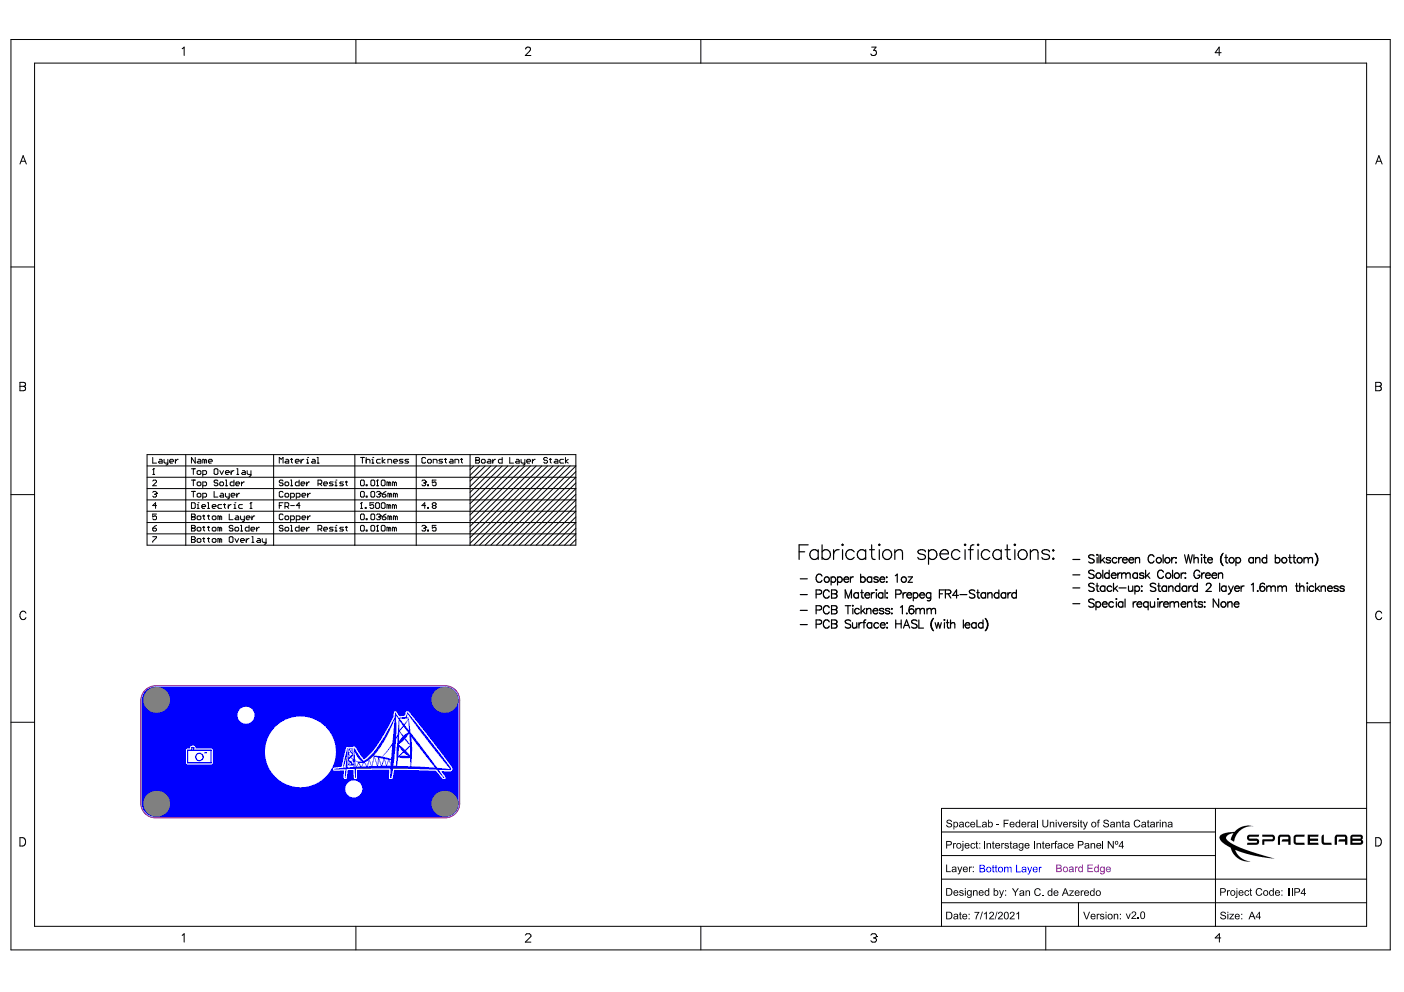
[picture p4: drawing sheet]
<svg xmlns="http://www.w3.org/2000/svg" width="297mm" height="210mm" viewBox="0 0 297 210" stroke-linecap="round" stroke-linejoin="round" font-family="sans-serif">
<g fill="#000">
<path d="M200.3 173.6l.4-.2 .6 .2 .1 .3-.5-.3-.4 .2v.2l.9 .4v.3l-.1 .3-.6 .1-.4-.3-.1-.3h.2l.1 .3 .3 .1 .4-.2-.1-.3-.8-.3zM201.6 178.4h.2v.2l.2-.2h.3l-.1 .2-.3 .1-.1 .8h-.2zM204.3 174l.4-.1 .4 .2v.1l-.2 .1-.3-.3-.3 .4 .1 .4 .2 .1h.3l.1-.3 .1 .1-.1 .3-.4 .1-.4-.2-.1-.5zM205.5 178.5l.2-.1 .5 .1 .1 .2-.5-.2-.3 .3v.4l.2 .2 .6-.2-.2 .3-.4 .1-.3-.2-.1-.6zM206.5 178.1l.2-.1v.4h.2v.2h-.2v.7l.2 .1v.2l-.4-.1v-.9h-.1zM206.6 173.5h.2v1.4h.8v.2h-1zM208.2 177.9h.2v1.6h-.2zM208.7 178.4h.2v.2l.3-.2 .4 .1 .1 1h-.2v-.8l-.2-.2-.3 .1-.1 .9h-.2zM210 178.1l.2-.1v.4h.2v.2h-.2v.7l.2 .1v.2l-.4-.2v-.8h-.1zM210.8 174.4h.6v.2h-.6zM211.9 178.4h.1v.2l.2-.2h.3l-.1 .2-.3 .1-.1 .8h-.1zM212.6 178.5h.7l.1 .2-.4-.2-.3 .1 .1 .2 .6 .2 .1 .3-.3 .2-.4 .1-.3-.3 .2-.1 .2 .2 .4-.1-.7-.4z"/>
<path d="M212.3 173.5h1.1v.1h-.9v.5h.8v.2h-.8v.8h-.2zM213.7 178.1l.2-.1v.4h.2v.2h-.2v.7l.2 .1v.2l-.3-.2-.1-.8h-.1zM217.4 173.9h.2v.2l.2-.2h.2l-.1 .2-.3 .1v.9h-.2zM218.8 177.9h.2v1.6h-.2zM219.4 173.5h.2v1.6h-.2zM219.3 178.4h.2v.2l.2-.2 .5 .1 .1 1h-.3v-.8l-.1-.2-.4 .2v.8h-.2zM220.6 178.1l.2-.1v.4h.2v.2h-.2v.7l.2 .1-.1 .2-.3-.2v-.8h-.2zM220.5 173.5h.2l.1 1.2 .3 .2 .4-.3 .1-1.1h.2v1.1l-.3 .4-.5 .1-.3-.2zM222.1 173.9h.2v.2l.3-.2 .4 .1v1.1h-.2v-.9l-.1-.2-.3 .1-.1 1h-.2zM222.4 178.4h.2v.2l.1-.2h.3v.2l-.4 .1v.8h-.2zM223.2 178l.5-.1v.2l-.3 .1v.2h.2v.2h-.2v.9h-.2v-.9h-.2zM223.7 173.9h.2l.4 .9 .3-.9h.2l-.4 1.2h-.2z"/>
<path d="M225.1 178.5l.2-.1 .5 .1 .2 .2-.6-.2-.2 .3 .2 .6 .6-.2-.2 .3-.4 .1-.3-.2-.1-.6zM226.2 173.9h.2v.2l.2-.2h.3l-.1 .2-.4 .1v.9h-.2zM227 174l.3-.1 .4 .1 .1 .2-.3-.2-.4 .1 .1 .2 .6 .3-.1 .4-.5 .1-.2-.2-.1-.2h.2l.2 .2 .3-.1v-.2l-.6-.2zM228.6 173.6l.2-.1v.4h.2v.1h-.2v.9h.2v.2l-.4-.2v-.9h-.1zM229.1 173.9h.2l.3 .9 .3-.9h.3l-.6 1.4-.3 .2-.1-.2h.2l.1-.2zM230.7 178.4h.2v.2l.3-.2 .4 .1 .1 1h-.2v-.7l-.2-.3-.3 .2-.1 .8h-.2zM232.3 173.6l.4-.1-.3 .3v.1h.2v.1h-.2v1.1h-.2v-1.1h-.1zM233.2 177.9h.2v1.6h-.2zM233.5 173.6l.4-.2 .6 .2 .1 .3-.5-.3-.4 .2v.2l.9 .4v.3l-.1 .3-.6 .1-.4-.3-.1-.3h.2l.1 .3 .3 .1 .4-.2-.1-.3-.8-.3zM234.4 177.9h.2l.8 1.3v-1.3h.2v1.6h-.2l-.8-1.2v1.2h-.2zM236.2 173.9h.1v.2l.4-.2 .4 .1v1.1h-.2v-.9l-.2-.2-.3 .1v1h-.2zM237.4 173.6l.2-.1v.4h.2v.1h-.2v.9h.2v.2l-.4-.2v-.9h-.1z"/>
<path d="M240.1 173.7l.4-.3 .6 .2 .1 .3h-.2l-.2-.3-.5 .1-.2 .4v.5l.2 .3h.4l.4-.4h.2l-.3 .5-.5 .1-.4-.2-.3-.7zM242.8 173.6l.2-.1v.4h.2v.1h-.2l.1 1.1-.3-.2v-.9h-.2zM244.6 173.9h.2v.2l.2-.2h.3l-.1 .2-.4 .1v.9h-.2zM245.9 173.9h.1v.2l.4-.2 .3 .1 .1 1.1h-.2v-.9l-.2-.2-.3 .2v.9h-.2zM258.1 176.8l1.2-.6 1.9-.2 .9-.8 .9-.4 .9-.1 1.2 .1-1.4 .2-1.1 .5-1 1.1-.5 1.5-.7-.4 .5-1.4-1 .3-.5 .4v.4l.9 .9 2.2 1.1 7.1 2.3-4.4-.7-3.9-1.2 .4 .9 .7 .7 .9 .6 1.2 .3h-1.2l-.7-.3-.9-.5-.7-.6-.6-1.6-1.2-.5-.9-.8-.3-.7zM264 176.8l.2-.2h2.2l-.1 .4-2 .1v.3l1.9 .1 .2 .5-.1 .6-.4 .2h-2.1l.1-.5h2v-.4l-1.8-.1-.3-.3zM267 176.6h2.3l.4 .4v.7l-.4 .3h-1.8v.8h-.5l.1-1.2 2.2-.1-.1-.5h-2.2zM270.5 176.9l.3-.3 2 .1 .3 .4v1.7h-.5v-.7h-1.5l.3-.5h1.2l-.1-.6h-1.6v1.8h-.5zM273.9 176.8l.2-.2h1.9v.4l-1.9 .1 .1 1.2h1.8v.5l-2.1-.1-.2-.4v-1.3zM276.7 176.6h2.3l-.1 .4h-1.8v.4h1.8v.5h-1.8v.4h1.8l.1 .5h-2.3zM279.7 176.8l.4-.2v1.7h1.6v.5l-1.8-.1-.3-.4zM282.6 176.8l.2-.2 2 .1 .3 .4v1.7h-.5v-.7h-1.4l.2-.5h1.2l-.1-.6h-1.6v1.8h-.5v-1.7z"/>
<path d="M200.2 182.9h.2v1.5h.8v.1h-1zM202.5 183.4h.2l.4 .9 .3-.9h.2l-.5 1.4-.3 .2-.2-.2h.3l.1-.3zM203 193.1l.2-.1v.4h.2v.1h-.2v.8h.2l.1 .2-.5-.1v-.9h-.1zM203 188.5l.5-.2 .3 .3-.1 .1-.4-.2-.2 .1 .8 .5-.1 .3-.3 .2a.41 .41 0 0 1-.6-.4l.5 .2 .3-.1-.7-.5zM205 183.4h.2v.1l.2-.2 .2 .1v.2l-.4 .1v.8h-.2zM205.9 188.4h.1v.1l.4-.2 .4 .2v1h-.2v-.8l-.2-.2-.3 .1v.9h-.2zM206.2 193h1l-.5 1-.1 .5h-.2l.1-.5 .5-.9h-.8zM207.8 192.9h.1l-.4 1.7h-.2zM208.2 193.3l.6-.4v1.6h-.2v-1.2l-.4 .2zM209.4 193.1l.4-.2 .4 .2 .1 .5-.8 .7h.8v.2h-1.1l.9-1.1-.2-.3h-.3l-.1 .3h-.2zM210.9 192.9h.1l-.4 1.7h-.2zM211.3 193.1l.4-.2 .4 .2v.5l-.7 .7h.8v.2h-1.1l.9-1.1-.2-.3h-.2l-.3 .3h-.2z"/>
<path d="M211.4 188.4h.2l.3 .9 .3-.9h.2l-.4 1.3-.4 .3-.2-.2h.2l.2-.3zM213.8 193.1l.4-.2 .4 .2v.5l-.7 .7h.8v.2h-1.1l.9-1.1-.2-.3h-.2l-.3 .3h-.2zM214.1 188h.2l.5 .7 .5-.7h.3l-.7 .9v.7h-.2v-.7zM215 193.3l.6-.4v1.6h-.2v-1.2l-.4 .2zM217 188.4h.2v.2l.2-.2 .5 .1v1.1h-.2v-.9l-.2-.2-.3 .1v1h-.2zM219 188.2l.6-.3 .6 .4v.1l-.2 .1-.2-.3-.3-.1-.4 .2-.1 .7 .4 .4a.43 .43 0 0 0 .6-.4h.2l-.3 .5h-.8l-.3-.6zM220.5 189.4h.2v.2h-.2zM226.2 188.4h1l-.8 1h.8v.2h-1l.7-1h-.7zM228.7 188.4h.1v.2l.2-.2h.3l-.4 .3v.9h-.2zM229.2 192.9h.2l.5 1.4 .5-1.4h.2l-.6 1.6h-.2zM232 193.4h.2v.1l.2-.2 .3 .1-.1 .2-.3 .1-.1 .8h-.2zM232.8 193.5l.5-.2 .3 .2v.2l-.4-.2-.3 .1 .1 .2 .6 .2-.1 .5-.7-.1-.1-.2 .5 .2 .3-.3-.7-.3z"/>
<path d="M235.6 193.4h.2v.1l.3-.2 .4 .2 .1 1h-.2v-.8l-.2-.2-.3 .1-.1 .9h-.2zM238.2 193.3h.2l.3 .9 .3-.9h.2l-.4 1.1h-.2zM239.5 193l.5-.1 .3 .2 .1 .4-.8 .8h.8v.1h-1.1l.1-.3 .7-.6a.3 .3 0 0 0-.1-.5 .3 .3 0 0 0-.4 .3h-.2zM240.7 194.2h.2v.2h-.2zM258.3 193.1l.6-.2 .4 .3 .1 .2-.6-.3-.4 .2 .1 .2 .8 .3 .1 .4-.2 .3-.5 .1-.5-.3v-.3h.1l.2 .3 .3 .1 .4-.3-.1-.2-.9-.4zM259.6 188.4h.2v.1l.2-.2 .2 .1-.4 .3v.8h-.2zM260.1 193.4h1l-.8 1 .8-.1v.2h-1l.7-1h-.7zM263.4 188.6l.5-.3 .3 .3-.1 .1-.2-.2-.3 .1-.1 .5 .2 .3a.27 .27 0 0 0 .3 0 .27 .27 0 0 0 .1-.3h.2l-.2 .4h-.6l-.2-.4zM264.5 188.1l.2-.1v.4h.2v.1h-.2l.1 1.1-.3-.2v-.9h-.2zM265.8 188.2l.5-.3 .6 .2 .2 .3h-.3l-.1-.2-.4-.1-.4 .5 .2 .7 .4 .1 .4-.4h.2l-.2 .4-.4 .2-.6-.2-.2-.5zM272.6 187.9h.2v1.6h-.2zM273.3 187.9h.2v1.6h-.2z"/>
<path d="M200.4 178.1v.6l.7-.1v-.4zM200.2 177.9l1 .1 .2 .3-.2 .5-.8 .1v.6h-.2z"/>
<path d="M201.7 173.9h.2v.1l.3-.1h.2l.3 .4-.1 .7-.3 .1-.4-.1v.5h-.2zM202 174.1l-.1 .6 .4 .2 .2-.3v-.4l-.3-.2z"/>
<path d="M202.5 178.9a.4 .4 0 0 0 .8 0 .4 .4 0 0 0-.8 0zM202.3 179a.58 .58 0 0 1 1.1 0 .58 .58 0 0 1-1.1 0z"/>
<path d="M203.1 174.6l.1 .3h.2l.3-.1v-.3zM203 174l.4-.1 .4 .1 .2 1.1-.3-.2-.3 .2-.4-.1-.1-.3 .1-.2 .7-.2-.2-.3-.6 .2z"/>
<path d="M203.6 177.9h.2v.3h-.2zM203.6 178.4h.2v1.3v.2l-.4 .1v-.2h.2z"/>
<path d="M204.3 178.7v.2h.6l-.2-.3zM204.2 178.6l.3-.2 .5 .1 .1 .5h-.8l.3 .4 .5-.2-.2 .3-.4 .1-.3-.2-.1-.5z"/>
<path d="M205.5 174.2v.2h.6l-.2-.4zM205.4 174.1l.4-.2 .4 .1 .1 .5h-.8l.3 .4 .5-.2-.2 .3-.4 .1-.3-.2z"/>
<path d="M207.2 178.4h.2v.2h-.2zM207.2 179.3h.2v.2h-.2z"/>
<path d="M208 174.6l.1 .3h.2l.2-.1 .1-.3zM207.9 174l.3-.1 .5 .1 .1 1.1h-.2v-.2l-.6 .2-.2-.2 .1-.4 .4-.1a.2 .2 0 0 0 .2-.3 .2 .2 0 0 0-.3-.1l-.2 .2h-.2z"/>
<path d="M209.3 174.2v.6l.3 .1 .2-.3v-.4l-.2-.2zM209.1 173.5h.1v.5l.4-.1 .4 .2v.7l-.3 .3-.5-.2-.1 .2z"/>
<path d="M210.8 178.7l-.1 .2h.7l-.2-.3zM210.7 178.5l.5-.1 .3 .1 .1 .5h-.9l.3 .4 .6-.2-.2 .3-.5 .1-.2-.2-.2-.5z"/>
<path d="M213.9 174.1l-.1 .3h.6l-.2-.4zM213.7 174.1l.4-.2 .4 .2 .1 .4h-.8l.3 .4 .5-.2-.1 .3-.5 .1-.3-.2z"/>
<path d="M214.5 179.1v.3h.3l.3-.4zM214.4 178.5l.2-.1 .6 .1 .1 1-.2-.1-.3 .2-.5-.1 .1-.5 .7-.2-.2-.3-.6 .2z"/>
<path d="M214.9 174l.4-.1 .3 .1v-.5h.2v1.6l-.2-.2-.4 .2-.2-.2-.2-.4zM215.1 174.1l-.1 .4a.37 .37 0 0 0 .6 .3 .37 .37 0 0 0-.1-.7z"/>
<path d="M215.8 178.7v.6l.2 .1 .2-.1v-.7l-.3-.1zM215.7 178.5l.8-.1v1.3l-.3 .3-.6-.2-.1-.2 .6 .2 .2-.2v-.2l-.4 .1-.3-.1-.1-.6z"/>
<path d="M216.4 174.1l-.1 .3h.6l-.2-.4zM216.2 174.1l.4-.2 .4 .2 .1 .4h-.8l.3 .4 .5-.2-.1 .3-.5 .1-.3-.2z"/>
<path d="M217 178.7v.2h.6l-.2-.3zM216.9 178.5l.5-.1 .3 .1 .1 .5h-.8l.3 .4 .5-.2-.2 .3-.4 .1-.3-.2-.2-.5z"/>
<path d="M218.3 174.6v.3h.3l.2-.1 .1-.3zM218.2 174l.4-.1 .4 .1 .1 1.1h-.2v-.2l-.3 .2-.5-.1v-.5l.5-.1a.19 .19 0 0 0 .3-.1 .19 .19 0 0 0-.1-.2l-.3-.1-.2 .2h-.2z"/>
<path d="M221.4 178.6l-.1 .3h.7l-.2-.3zM221.2 178.6l.6-.2 .3 .2 .1 .4h-.9l.3 .4 .6-.2-.2 .3-.5 .1-.3-.2z"/>
<path d="M223.3 173.5h.3v.2h-.3zM223.3 173.9h.3v1.2h-.3z"/>
<path d="M223.9 179.2l.1 .2h.3l.2-.4zM223.8 178.5l.3-.1 .6 .1 .1 1-.3-.1-.2 .2-.5-.1v-.4l.4-.2a.24 .24 0 0 0 .3-.2 .24 .24 0 0 0-.2-.3 .24 .24 0 0 0-.3 .2l-.1 .2-.1-.1z"/>
<path d="M225.2 174.2l-.1 .2h.7l-.3-.4zM225 174.1l.4-.2 .4 .1 .2 .5h-.9l.3 .4 .6-.2-.2 .3-.5 .1-.3-.2z"/>
<path d="M226.4 178.6l-.1 .3h.6l-.1-.3zM226.2 178.6l.6-.2 .3 .2v.4h-.8l.3 .4 .5-.2-.1 .3-.5 .1-.3-.2-.1-.4z"/>
<path d="M228.1 173.5h.2v.2h-.2zM228.1 173.9h.2v1.2h-.2z"/>
<path d="M228.2 178.1v.6l.8-.1v-.4zM228 177.9l1 .1 .3 .4-.2 .4-.9 .1v.6h-.2z"/>
<path d="M229.7 179.1v.3h.3l.3-.4zM229.5 178.5l.7-.1 .2 .2 .1 .9-.3-.1-.3 .2a.38 .38 0 0 1-.4-.5 .38 .38 0 0 1 .5-.2 .22 .22 0 0 0 .2-.4 .21 .21 0 0 0-.4 .1l-.1 .2-.2-.1z"/>
<path d="M231 174.4a.4 .4 0 0 0 .8 0 .4 .4 0 0 0-.8 0zM230.8 174.5a.6 .6 0 0 1 1.2 0 .6 .6 0 0 1-1.2 0z"/>
<path d="M232.2 178.7l-.1 .2h.7l-.2-.3zM232.1 178.5l.5-.1 .3 .2 .1 .4h-.9l.3 .4 .6-.2-.2 .3-.5 .1-.3-.2-.1-.5z"/>
<path d="M235.1 174.6l.1 .3h.2l.2-.1 .1-.3zM235 174l.4-.1 .4 .1 .1 1.1h-.2v-.2l-.3 .2-.5-.1v-.4l.5-.2a.2 .2 0 0 0 .2-.3 .2 .2 0 0 0-.3-.1l-.4 .2z"/>
<path d="M236 178.3a.25 .25 0 0 0 .5 0 .25 .25 0 0 0-.5 0zM235.8 178.3a.4 .4 0 0 1 .8 0 .4 .4 0 0 1-.8 0z"/>
<path d="M237.4 178.3l-.5 .7h.5zM237.4 177.9h.2v1.1h.2v.2h-.2v.3h-.2v-.3h-.7z"/>
<path d="M238.2 174.7v.2h.4l.2-.4zM238 174.1l.5-.2 .4 .1 .1 1.1h-.2v-.2l-.3 .2-.5-.1v-.5l.5-.1a.19 .19 0 0 0 .3-.1 .19 .19 0 0 0-.1-.2h-.4l-.1 .1h-.2z"/>
<path d="M241.7 174.6v.3h.3l.2-.1 .1-.3zM241.5 174l.5-.1 .4 .1 .1 1.1-.2-.2-.3 .2-.5-.1v-.5l.8-.2-.2-.3-.6 .2z"/>
<path d="M243.5 174.7l.2 .2 .4-.1a.17 .17 0 0 0 0-.3 .17 .17 0 0 0-.3 0zM243.4 174l.4-.1 .5 .1 .1 1.1h-.2l-.1-.2-.3 .2-.4-.1v-.4l.4-.2a.22 .22 0 0 0 .3-.2 .22 .22 0 0 0-.1-.2 .22 .22 0 0 0-.3 .1l-.3 .1z"/>
<path d="M245.4 173.5h.2v.2h-.2zM245.4 173.9h.2v1.2h-.2z"/>
<path d="M247.3 174.6l.1 .3 .4-.1a.17 .17 0 0 0 0-.3 .17 .17 0 0 0-.2 0zM247.2 174l.3-.1 .5 .1 .1 1.1h-.2v-.2l-.6 .2-.2-.2 .1-.4 .4-.1a.2 .2 0 0 0 .2-.3 .2 .2 0 0 0-.3-.1l-.2 .2h-.2z"/>
<path d="M285.8 176.8l.3-.2 2.1 .1 .1 .7-.2 .3 .3 .4-.1 .4-.4 .3h-2.2v-1.8zM286.1 177v.4h1.8l-.1-.4zM286.1 177.9v.4l1.8-.1v-.3z"/>
<path d="M200.4 193.1v1.2h.7l.2-.4-.1-.6-.2-.2zM200.2 192.9h.8l.3 .2 .2 .8-.2 .5-1.1 .1z"/>
<path d="M200.4 188.1v1.3l.7-.1 .2-.4-.1-.6-.2-.2zM200.2 187.9l.9 .1 .3 .3 .1 .7-.3 .5h-1z"/>
<path d="M201.6 184.1v.3h.3l.2-.1 .1-.3zM201.5 183.5l.3-.2 .5 .2 .1 1-.2-.1-.4 .2-.4-.1v-.5l.8-.2-.2-.3-.6 .2z"/>
<path d="M202 188.6l-.1 .2h.7l-.3-.3zM201.8 188.5l.5-.2 .4 .2 .1 .5h-.9l.3 .4 .6-.2-.2 .2-.5 .2-.3-.2-.1-.5z"/>
<path d="M201.9 194.1l.2 .3 .4-.2a.19 .19 0 0 0-.1-.3 .19 .19 0 0 0-.2 .1zM201.8 193.5l.4-.2 .5 .2 .1 1h-.2l-.1-.1-.3 .2-.4-.2v-.4l.7-.2-.1-.3-.7 .2z"/>
<path d="M203.9 193.6l-.1 .2h.6l-.2-.3zM203.7 193.5l.3-.2 .5 .2 .1 .5h-.8l.1 .3 .2 .1 .3-.3 .2 .1-.2 .3-.4 .1-.3-.2-.1-.3z"/>
<path d="M204 183.6l-.1 .3h.7l-.3-.4zM203.9 183.5l.4-.2 .3 .2 .2 .5h-.9l.3 .4 .6-.2-.2 .3-.5 .1-.3-.3-.1-.4z"/>
<path d="M204.1 187.9h.2v.3h-.2zM204.1 188.4h.2v1.1h-.2z"/>
<path d="M204.7 188.9a.4 .4 0 0 0 .8 0 .4 .4 0 0 0-.8 0zM204.7 188.5l.3-.2 .4 .2v-.1h.2v1.3l-.3 .3h-.4l-.3-.2v-.2l.6 .2 .2-.2v-.2l-.4 .1-.3-.1-.2-.4z"/>
<path d="M204.9 193.4h.2v.2h-.2zM204.9 194.3h.2v.2h-.2z"/>
<path d="M205.8 183.4h.2v.2h-.2zM205.8 184.3h.2v.2h-.2z"/>
<path d="M207.4 188.6l-.1 .2h.6l-.2-.3zM207.2 188.5l.4-.2 .4 .2 .1 .5h-.8l.3 .4 .5-.2-.2 .3-.4 .1-.3-.2-.1-.6z"/>
<path d="M208.4 188.5l.3-.2 .4 .2v-.6h.2v1.6h-.2v-.1l-.2 .2-.5-.2-.1-.3zM208.6 188.6l-.1 .5 .4 .3 .2-.2v-.5l-.2-.2z"/>
<path d="M210.5 188.6l-.1 .6 .4 .2 .2-.2v-.4l-.2-.3zM210.2 187.9h.2v.6l.4-.2 .4 .3v.7l-.4 .3-.4-.2v.1h-.2z"/>
<path d="M212.6 188.4h.3v.2h-.3zM212.6 189.3h.3v.2h-.3z"/>
<path d="M212.7 193.2l-.1 .9 .3 .3 .3-.3v-.8l-.3-.2zM212.5 193.1l.4-.2 .4 .3 .1 .7-.2 .6-.4 .1-.3-.2-.1-.9z"/>
<path d="M215.9 189.2v.2h.3l.3-.4zM215.8 188.5l.2-.1 .6 .1 .1 1.1-.2-.2-.3 .2-.5-.1v-.3l.1-.2 .7-.2-.2-.3-.6 .2z"/>
<path d="M221.8 188.5l.4-.1 .2 .1v-.5h.2v1.6h-.2v-.2l-.4 .2-.2-.2-.2-.5zM221.9 188.6l-.1 .5a.37 .37 0 0 0 .6 .2 .37 .37 0 0 0 0-.6l-.2-.2z"/>
<path d="M223.1 188.7v.2h.6l-.1-.3zM223 188.6l.3-.2 .5 .1 .1 .5h-.8l.3 .4 .5-.2-.1 .3-.5 .1-.3-.2-.1-.5z"/>
<path d="M225.4 188.2l-.3 .7h.6zM225.3 188h.2l.6 1.6h-.2l-.2-.5h-.6l-.2 .5h-.3z"/>
<path d="M227.6 188.6v.3h.6l-.2-.3zM227.5 188.5l.5-.1 .3 .2 .1 .4h-.8l.2 .4 .6-.2-.2 .3-.4 .1-.3-.2-.1-.6z"/>
<path d="M229.6 188.7l-.1 .2h.7l-.2-.3zM229.5 188.5l.5-.1 .3 .1 .1 .5h-.9l.3 .4 .6-.2-.2 .3-.5 .1-.2-.2-.2-.5z"/>
<path d="M231 193.6l-.1 .2h.7l-.2-.3zM230.9 193.5l.3-.2 .5 .2 .1 .5h-.9l.1 .2 .3 .2 .3-.3 .2 .1-.2 .3-.4 .1-.4-.2-.1-.5z"/>
<path d="M230.7 188.5l.5-.1 .2 .1v-.5h.2v1.6l-.2-.2-.5 .2-.2-.2-.1-.6zM230.8 188.7v.5l.4 .2 .2-.1v-.6l-.3-.2z"/>
<path d="M232.1 188.6v.7l.5 .1 .1-.4-.1-.4zM231.8 189a.6 .6 0 0 1 1.2 0 .6 .6 0 0 1-1.2 0z"/>
<path d="M233.9 192.9h.2v.3h-.2zM233.9 193.4h.2v1.1h-.2z"/>
<path d="M234.6 193.6v.7h.5l.1-.4a.35 .35 0 0 0-.2-.4 .35 .35 0 0 0-.4 .1zM234.3 193.9a.58 .58 0 0 1 1.1 0 .58 .58 0 0 1-1.1 0z"/>
<path d="M236.9 193.4h.3v.2h-.3zM236.9 194.3h.3v.2h-.3z"/>
<path d="M241.5 193.1v1l.3 .2 .3-.3-.1-.8-.2-.2zM241.3 193.1l.6-.2 .3 .2 .1 .9-.3 .4h-.5l-.2-.2z"/>
<path d="M258.4 188.1v.6l.7-.1v-.3l-.1-.2zM258.2 187.9l.9 .1 .3 .3-.2 .5-.8 .1v.6h-.2z"/>
<path d="M259.7 192.9h.2v.3h-.2zM259.7 193.4h.2v1.1h-.2z"/>
<path d="M260.6 188.6l-.1 .7 .5 .1 .2-.4-.1-.4zM260.2 188.9a.6 .6 0 0 1 1.2 0 .6 .6 0 0 1-1.2 0z"/>
<path d="M261.5 193.6v.2h.6l-.2-.3zM261.4 193.5l.3-.2 .5 .2 .1 .5h-.9l.1 .3 .3 .1 .3-.3 .2 .1-.2 .3-.4 .1-.4-.2-.1-.5z"/>
<path d="M261.6 187.9h.2v.3h-.2zM261.6 188.4h.2v1.4l-.3 .2-.1-.2 .2-.1z"/>
<path d="M262.3 188.6l-.1 .2h.7l-.2-.3zM262.2 188.5l.4-.2 .4 .2 .1 .5h-.9l.3 .4 .6-.2-.2 .3-.4 .1-.3-.2-.2-.6z"/>
<path d="M262.6 193.4h.2v.2h-.2zM262.6 194.3h.2v.2h-.2z"/>
<path d="M264.9 193.1l-.3 .8h.5zM264.8 192.9h.2l.6 1.6h-.2l-.2-.5h-.7l-.1 .5h-.3z"/>
<path d="M266.3 193.2l-.5 .8h.5zM266.4 192.9h.2v1.1h.2v.1h-.2v.4h-.3v-.4h-.6z"/>
<path d="M267.4 188.9a.4 .4 0 0 0 .8 0 .4 .4 0 0 0-.8 0zM267.2 188.9a.6 .6 0 0 1 1.2 0 .6 .6 0 0 1-1.2 0z"/>
<path d="M268.6 188.5l.3-.2 .4 .2v-.6h.2v1.6h-.2v-.1l-.2 .2-.5-.2-.1-.4zM268.8 188.6v.7l.3 .1 .2-.4-.1-.4-.1-.1z"/>
<path d="M270 188.6v.2h.6l-.2-.3zM269.8 188.6l.4-.3 .4 .2 .2 .5h-.9l.3 .4 .6-.2-.2 .3-.4 .1-.3-.2-.2-.4z"/>
<path d="M271.1 188.4h.2v.2h-.2zM271.1 189.3h.2v.2h-.2z"/>
<path d="M274 188.1v.6l.8-.1-.1-.5zM273.8 187.9l1 .1 .3 .3-.2 .5-.9 .1v.6h-.2z"/>
<path d="M275.9 188.3l-.5 .7h.5zM275.9 187.9h.2v1.1h.2v.2h-.2v.3h-.2v-.3h-.7z"/>
</g>
<g fill="none" stroke="#000" stroke-width=".21">
<path d="M2.3 8.4h291.8v192.6h-291.8zM7.3 13.4h281.8v182.6h-281.8zM38.5 10.3l.5-.3v1.7M75.3 8.4v5M111.2 10.4l.4-.4 .6 .1a.55 .55 0 0 1-.2 .8l-.9 .8h1.2M148.3 8.4v5M184.4 10h.9l-.5 .6a.59 .59 0 0 1 .5 1 .59 .59 0 0 1-1.1-.2M221.2 8.4v5M258.4 11.2h-1.3l.8-1.2v1.7M4.2 34.7l.7-1.8 .7 1.8M4.5 34.1h.8M291.1 34.7l.6-1.8 .7 1.8"/>
<path d="M291.3 34.1h.9M2.3 56.5h5M289.2 56.5h4.9M4.2 80.9h.8l.3 .2 .1 .3-.4 .3a.47 .47 0 0 1 .4 .5 .47 .47 0 0 1-.4 .5h-.8zM4.2 81.7h.8M31.1 96.2h90.7v19.2h-90.7zM31.1 98.6h90.7l-16.8 16.8M32.3 96.8v1.2h.8M32.5 99.2h.1M32.5 99.2v1.2M32.5 99.2l-.2 .2M33.7 97.2h.4l.2 .2v.6h-.6l-.2-.2 .2-.2h.6"/>
<path d="M34.7 97.2v.6l.2 .2h.6M35.5 97.2v1l-.4 .2M35.9 97.6h.8l-.2-.4h-.4l-.2 .2v.4l.2 .2h.4M37.1 97.2v.8M37.7 97.2h-.2l-.4 .4M39.3 96.2v19.2M40.5 99.2h.8M40.9 99.2v1.2M41.3 96.8v1.2l-.8-1.2v1.2M41.7 99.8l.2-.2h.4l.2 .2v.4l-.2 .2h-.4l-.2-.2zM41.9 97.2h.4l.2 .2v.6h-.6l-.2-.2 .2-.2h.6M43.3 97.4l-.4-.2v.8"/>
<path d="M43.3 97.4l.2-.2 .2 .2v.6M43.3 97.4v.6M44.1 97.6h.8l-.2-.4h-.4l-.2 .2v.4l.2 .2h.4M45.3 99.4l.2-.2h.4l.2 .2v.8l-.2 .2h-.4l-.2-.2zM46.5 99.6l.4 .8 .4-.8M47.7 100h.8l-.2-.4h-.4l-.2 .2v.4l.2 .2h.4M48.9 99.6v.8M49.5 99.6h-.2l-.4 .4M50.1 99.2h.2v1.2M51.3 99.6h.4l.2 .2v.6h-.6l-.2-.2 .2-.2h.6M52.3 99.6v.6l.2 .2h.6M53.1 99.6v1l-.4 .2"/>
<path d="M57.9 96.2v19.2M59.1 98v-1.2l.4 .4 .4-.4v1.2M60.5 97.2h.4l.2 .2v.6h-.6l-.2-.2 .2-.2h.6M61.5 97.2h.4M61.7 97v.8l.2 .2M62.5 97.6h.8l-.2-.4h-.4l-.2 .2v.4l.2 .2h.4M63.7 97.2v.8M64.3 97.2h-.2l-.4 .4M64.9 97.2h.2v.8M64.9 98h.4M65.1 96.8h.1M66.1 97.2h.4l.2 .2v.6h-.6l-.2-.2 .2-.2h.6"/>
<path d="M67.1 98h.4M67.1 96.8h.2v1.2M75.1 96.2v19.2M76.3 96.8h.8M76.7 96.8v1.2M77.5 96.8v1.2M77.5 97.4l.2-.2h.4l.2 .2v.6M78.7 97.2h.2v.8M78.7 98h.4M78.9 96.8h.1M80.5 97.2h-.6l-.2 .2v.4l.2 .2h.6M80.9 96.8v1.2"/>
<path d="M81.5 97.2l-.6 .4 .6 .4M82.1 98v-.8h.6l.2 .2v.6M83.3 97.6h.8l-.2-.4h-.4l-.2 .2v.4l.2 .2h.4M85.3 97.2h-.6l-.2 .2 .2 .2h.4l.2 .2-.2 .2h-.6M86.5 97.2h-.6l-.2 .2 .2 .2h.4l.2 .2-.2 .2h-.6M88.1 96.2v19.2M90.1 97l-.2-.2h-.4l-.2 .2v.8l.2 .2h.4l.2-.2M90.5 97.4l.2-.2h.4l.2 .2v.4l-.2 .2h-.4l-.2-.2zM91.7 98v-.8h.6l.2 .2v.6M93.7 97.2h-.6l-.2 .2 .2 .2h.4l.2 .2-.2 .2h-.6M94.1 97.2h.4M94.3 97v.8l.2 .2"/>
<path d="M95.3 97.2h.4l.2 .2v.6h-.6l-.2-.2 .2-.2h.6M96.3 98v-.8h.6l.2 .2v.6M97.5 97.2h.4M97.7 97v.8l.2 .2M99.5 96.2v19.2M100.2 98.6l-.7 .8M100.7 97.4h.1M100.7 96.8h.5l.2 .2-.2 .4 .2 .4-.2 .2h-.5zM100.7 97.4h.5M101.4 98.6l-1.9 2M101.8 97.4l.2-.2h.4l.2 .2v.4l-.2 .2h-.4l-.2-.2zM102.6 98.6l-3.1 3.2"/>
<path d="M103.2 97.2h.4l.2 .2v.6h-.6l-.2-.2 .2-.2h.6M103.8 98.6l-4.3 4.4M104.2 97.2v.8M104.8 97.2h-.2l-.4 .4M105 98.6l-5.5 5.6M106.2 98.6l-6.7 6.8M106.2 96.8v1.2h-.6l-.2-.2v-.4l.2-.2h.6M107.4 98.6l-7.9 8M107.8 96.8v1.2h.8M108.6 98.6l-9.1 9.2M109.2 97.2h.4l.2 .2v.6h-.6l-.2-.2 .2-.2h.6M109.8 98.6l-10.3 10.4"/>
<path d="M110.2 97.2v.6l.2 .2h.6M111 98.6l-11.5 11.6M111 97.2v1l-.4 .2M111.4 97.6h.8l-.2-.4h-.4l-.2 .2v.4l.2 .2h.4M112.2 98.6l-12.7 12.8M112.6 97.2v.8M113.2 97.2h-.2l-.4 .4M113.4 98.6l-13.9 14M114.6 98.6l-15.1 15.2M115.8 98.6l-16.3 16.4M115.8 97l-.2-.2h-.4l-.2 .4 .2 .2h.4l.2 .4-.2 .2h-.4l-.2-.2M116.2 97.2h.4"/>
<path d="M116.4 97v.8l.2 .2M117 98.6l-16.8 16.8M117.4 97.2h.4l.2 .2v.6h-.6l-.2-.2 .2-.2h.6M118.2 98.6l-16.8 16.8M119.2 97.2h-.6l-.2 .2v.4l.2 .2h.6M119.4 98.6l-16.8 16.8M119.6 96.8v1.2M120.2 97.2l-.6 .4 .6 .4M120.6 98.6l-16.8 16.8M121.8 99.8l-15.6 15.6M291.1 80.9h.7l.4 .2v.3l-.4 .3a.47 .47 0 0 1 .5 .5 .47 .47 0 0 1-.5 .5h-.7zM291.1 81.7h.7"/>
<path d="M2.3 104.7h5M31.1 108.2h90.7l-7.2 7.2M31.1 105.8h90.7l-9.6 9.6M31.1 103.4h90.7l-12 12M31.1 101h90.7l-14.4 14.4M31.1 113h90.7l-2.4 2.4M31.1 110.6h90.7l-4.8 4.8M32.3 111.8h.6l.2 .4-.2 .2h-.4l-.2-.2zM32.3 113.6h.8v.2l-.8 .8v.2M32.3 101.8l.2-.2h.4l.2 .2v.2l-.8 .8h.8M32.3 104.2l.2-.2h.4l.2 .4M32.3 100.4h.4"/>
<path d="M32.7 104.6h.2M32.9 104.6l.2 .2-.2 .4h-.4l-.2-.2M33.1 104.4h.1M33.1 108.8h-.8v.6l.6-.2 .2 .2v.4l-.2 .2h-.4l-.2-.2M33.1 107h-.8l.6-.6v1.2M33.1 104.4l-.2 .2M33.1 111.2l-.8 .6M40.5 114.2h.1M40.5 109.4h.1M40.5 111.8h.1M40.5 108.8h.6l.2 .2-.2 .4 .2 .4-.2 .2h-.6zM40.5 113.6h.6l.2 .2-.2 .4 .2 .4-.2 .2h-.6z"/>
<path d="M40.5 104h.8M40.5 101.6h.8M40.5 111.2h.6l.2 .2-.2 .4 .2 .4-.2 .2h-.6zM40.5 111.8h.6M40.5 106.4h.6l.2 .2v.8l-.2 .2h-.6zM40.5 109.4h.6M40.5 114.2h.6M40.9 101.6v1.2M40.9 104v1.2M41.7 109.4l.2-.2h.4l.2 .2v.4l-.2 .2h-.4l-.2-.2zM41.7 114.2l.2-.2h.4l.2 .2v.4l-.2 .2h-.4l-.2-.2zM41.7 104.6l.2-.2h.4l.2 .2v.4l-.2 .2h-.4l-.2-.2z"/>
<path d="M41.7 102.2l.2-.2h.4l.2 .2v.4l-.2 .2h-.4l-.2-.2zM41.7 111.8l.2-.2h.4l.2 .2v.4l-.2 .2h-.4l-.2-.2zM41.7 107.6h.4M41.7 106.8h.2v.8M41.9 106.4h.1M42.7 107.2h.8l-.2-.4h-.4l-.2 .2v.4l.2 .2h.4M42.9 109.2h.4M42.9 105.2h.6l.2-.2v-.4l-.2-.2h-.6v1.2M42.9 102.8h.6l.2-.2v-.4l-.2-.2h-.6v1.2M42.9 100.4h.6l.2-.2v-.4l-.2-.2h-.6v1.2M42.9 111.6h.4M42.9 114h.4"/>
<path d="M43.1 109v.8l.2 .2M43.1 111.4v.8l.2 .2M43.1 113.8v.8l.2 .2M43.9 109.2h.4M43.9 107.6h.4M43.9 106.4h.2v1.2M43.9 111.6h.4M43.9 114h.4M44.1 109v.8l.2 .2M44.1 111.4v.8l.2 .2M44.1 113.8v.8l.2 .2M44.9 109.4l.2-.2h.4l.2 .2v.4l-.2 .2h-.4l-.2-.2z"/>
<path d="M44.9 111.8l.2-.2h.4l.2 .2v.4l-.2 .2h-.4l-.2-.2zM44.9 107.2h.8l-.2-.4h-.4l-.2 .2v.4l.2 .2h.4M44.9 114.2l.2-.2h.4l.2 .2v.4l-.2 .2h-.4l-.2-.2zM45.3 104v1.2h.8M46.1 101.8l-.2-.2h-.4l-.2 .4 .2 .2h.4l.2 .4-.2 .2h-.4l-.2-.2M46.5 109.4l-.4-.2v.8M46.5 111.8l-.4-.2v.8M46.5 109.4l.2-.2 .2 .2v.6M46.5 114.2l-.4-.2v.8M46.5 109.4v.6M46.5 111.8v.6M46.5 114.2v.6"/>
<path d="M46.5 114.2l.2-.2 .2 .2v.6M46.5 111.8l.2-.2 .2 .2v.6M46.7 104.4h.4l.2 .2v.6h-.6l-.2-.2 .2-.2h.6M46.7 102h.4l.2 .2v.4l-.2 .2h-.4l-.2-.2v-.4zM46.9 106.8h-.6l-.2 .2v.4l.2 .2h.6M47.3 106.8h.4M47.5 106.6v.8l.2 .2M47.7 104.4v.6l.2 .2h.6M47.7 102.8h.4M47.7 101.6h.2v1.2M48.3 106.8v.8M48.5 108.8v1.2h.8"/>
<path d="M48.5 113.8l.2-.2h.4l.2 .2v.8l-.2 .2h-.4l-.2-.2zM48.5 104.4v1l-.4 .2M48.9 104.8h.8l-.2-.4h-.4l-.2 .2v.4l.2 .2h.4M48.9 106.8h-.2l-.4 .4M49.3 111.4l-.2-.2h-.4l-.2 .2 .2 .4h.4l.2 .2-.2 .4h-.4l-.2-.2M49.5 101.6v1.2h-.6l-.2-.2v-.4l.2-.2h.6M49.5 107.6h.4M49.5 106.8h.2v.8M49.7 106.4h.1M49.7 111.8l.2-.2h.4l.2 .2v.4l-.2 .2h-.4l-.2-.2zM49.7 114l.4 .8 .4-.8M49.9 109.2h.4l.2 .2v.6h-.6l-.2-.2 .2-.2h.6"/>
<path d="M49.9 102.4h.8l-.2-.4h-.4l-.2 .2v.4l.2 .2h.4M50.1 100.4h.4M50.1 104.4v.8M50.7 104.4h-.2l-.4 .4M50.9 109.2v.6l.2 .2h.6M50.9 112.4h.4M50.9 111.2h.2v1.2M50.9 114.4h.8l-.2-.4h-.4l-.2 .2v.4l.2 .2h.4M51.1 102v.8M51.3 106.8h-.6l-.2 .2v.4l.2 .2h.6M51.7 102h-.2l-.4 .4M51.7 109.2v1l-.4 .2"/>
<path d="M52.1 109.6h.8l-.2-.4h-.4l-.2 .2v.4l.2 .2h.4M52.1 114v.8M52.7 111.2v1.2h-.6l-.2-.2v-.4l.2-.2h.6M52.7 114h-.2l-.4 .4M52.9 107.6h.4M53.1 106.4h.1M53.1 112h.8l-.2-.4h-.4l-.2 .2v.4l.2 .2h.4M53.1 106.4v1.2M53.1 106.4l-.2 .2M53.3 113.6h.2v1.2M53.3 114.8h.4M53.3 109.2v.8"/>
<path d="M53.9 109.2h-.2l-.4 .4M54.3 111.6v.8M54.5 114h.4l.2 .2v.6h-.6l-.2-.2 .2-.2h.6M54.9 111.6h-.2l-.4 .4M55.5 114v.6l.2 .2h.6M56.3 114v1l-.4 .2M59.1 107h.4M59.9 109l-.2-.2h-.4l-.2 .2v.8l.2 .2h.4l.2-.2M59.9 104.2l-.2-.2h-.4l-.2 .2v.8l.2 .2h.4l.2-.2M59.9 101.8l-.2-.2h-.4l-.2 .4 .2 .2h.4l.2 .4-.2 .2h-.4l-.2-.2M59.9 111.4l-.2-.2h-.4l-.2 .4 .2 .2h.4l.2 .4-.2 .2h-.4l-.2-.2M59.9 106.4h-.8v1.2"/>
<path d="M60.3 109.4l.2-.2h.4l.2 .2v.4l-.2 .2h-.4l-.2-.2zM60.3 104.6l.2-.2h.4l.2 .2v.4l-.2 .2h-.4l-.2-.2zM60.3 111.8l.2-.2h.4l.2 .2v.4l-.2 .2h-.4l-.2-.2zM60.3 107.2h.6l.2-.2v-.4l-.2-.2h-.6v1.2M60.5 102h.4l.2 .2v.4l-.2 .2h-.4l-.2-.2v-.4zM60.7 107.2l.4 .4M61.5 110h.6l.2-.2v-.4l-.2-.2h-.6v1.2M61.5 107h.8M61.5 105.2h.6l.2-.2v-.4l-.2-.2h-.6v1.2M61.5 102.8h.4M61.5 101.6h.2v1.2M61.5 112.4h.4"/>
<path d="M61.5 111.2h.2v1.2M62.7 110h.6l.2-.2v-.4l-.2-.2h-.6v1.2M62.7 105.2h.6l.2-.2v-.4l-.2-.2h-.6v1.2M63.3 101.6v1.2h-.6l-.2-.2v-.4l.2-.2h.6M63.3 111.2v1.2h-.6l-.2-.2v-.4l.2-.2h.6M63.5 107h-.8l.6-.6v1.2M63.7 102.4h.8l-.2-.4h-.4l-.2 .2v.4l.2 .2h.4M63.7 112h.8l-.2-.4h-.4l-.2 .2v.4l.2 .2h.4M63.9 109.6h.8l-.2-.4h-.4l-.2 .2v.4l.2 .2h.4M63.9 104.8h.8l-.2-.4h-.4l-.2 .2v.4l.2 .2h.4M64.9 102v.8M64.9 111.6v.8"/>
<path d="M65.1 104.4v.8M65.1 109.2v.8M65.5 102h-.2l-.4 .4M65.5 111.6h-.2l-.4 .4M65.7 109.2h-.2l-.4 .4M65.7 104.4h-.2l-.4 .4M67.3 102.4h.6l.2-.2v-.4l-.2-.2h-.6v1.2M67.3 112h.6l.2-.2v-.4l-.2-.2h-.6v1.2M67.7 112l.4 .4M67.7 102.4l.4 .4M68.5 102.4h.8l-.2-.4h-.4l-.2 .2v.4l.2 .2h.4M68.5 112h.8l-.2-.4h-.4l-.2 .2v.4l.2 .2h.4"/>
<path d="M70.5 102h-.6l-.2 .2 .8 .4-.2 .2h-.6M70.5 111.6h-.6l-.2 .2 .2 .2h.4l.2 .2-.2 .2h-.6M70.9 102.8h.4M70.9 112.4h.4M70.9 102h.2v.8M70.9 111.6h.2v.8M71.1 101.6h.1M71.1 111.2h.1M72.7 102h-.6l-.2 .2 .2 .2h.4l.2 .2-.2 .2h-.6M72.7 111.6h-.6l-.2 .2 .2 .2h.4l.2 .2-.2 .2h-.6M73.1 102h.4M73.1 111.6h.4"/>
<path d="M73.3 111.4v.8l.2 .2M73.3 101.8v.8l.2 .2M76.3 109l.2-.2h.4l.2 .2v.8l-.2 .2h-.4l-.2-.2zM76.3 104.2l.2-.2h.4l.2 .2v.8l-.2 .2h-.4l-.2-.2zM76.3 101.8l.2-.2h.4l.2 .2v.8l-.2 .2h-.4l-.2-.2zM76.3 111.4l.2-.2h.4l.2 .2v.8l-.2 .2h-.4l-.2-.2zM76.3 107.6h.4M76.5 106.4h.1M76.5 106.4v1.2M76.5 106.4l-.2 .2M77.3 107.4h.2v.2h-.2zM77.5 109.8h.2v.2h-.2z"/>
<path d="M77.5 105h.2v.2h-.2zM77.5 102.6h.2v.2h-.2zM77.5 112.2h.2v.2h-.2zM78.5 109l.2-.2h.4l.2 .2v.8l-.2 .2h-.4l-.2-.2zM78.5 104.2l.2-.2h.4l.2 .2v.8l-.2 .2h-.4l-.2-.2zM78.5 101.8l.2-.2h.4l.2 .2v.8l-.2 .2h-.4l-.2-.2zM78.5 111.4l.2-.2h.4l.2 .2v.8l-.2 .2h-.4l-.2-.2zM79.1 106.4h-.8v.6l.6-.2 .2 .2v.4l-.2 .2h-.4l-.2-.2M79.5 106.6l.2-.2h.4l.2 .2v.8l-.2 .2h-.4l-.2-.2zM79.7 109l.2-.2h.4l.2 .4M79.7 104.2l.2-.2h.4l.2 .4M79.7 102.8h.4"/>
<path d="M79.7 112.4h.4M79.9 101.6h.1M79.9 111.2h.1M79.9 111.2l-.2 .2M79.9 101.6v1.2M79.9 111.2v1.2M79.9 101.6l-.2 .2M80.1 104.6h.2M80.1 109.4h.2M80.3 109.4l.2 .2-.2 .4h-.4l-.2-.2M80.3 104.6l.2 .2-.2 .4h-.4l-.2-.2M80.5 109.2h.1"/>
<path d="M80.5 104.4h.1M80.5 109.2l-.2 .2M80.5 104.4l-.2 .2M80.7 101.8l.2-.2h.4l.2 .2v.8l-.2 .2h-.4l-.2-.2zM80.7 111.4l.2-.2h.4l.2 .2v.8l-.2 .2h-.4l-.2-.2zM80.7 106.6l.2-.2h.4l.2 .2v.8l-.2 .2h-.4l-.2-.2zM80.9 109.4h.6l.2 .4-.2 .2h-.4l-.2-.2zM80.9 104.6h.6l.2 .4-.2 .2h-.4l-.2-.2zM81.7 108.8l-.8 .6M81.7 104l-.8 .6M82.3 102.2l-.4-.2v.8M82.3 111.8l-.4-.2v.8"/>
<path d="M82.3 107l-.4-.2v.8M82.3 111.8l.2-.2 .2 .2v.6M82.3 102.2v.6M82.3 107v.6M82.3 111.8v.6M82.3 107l.2-.2 .2 .2v.6M82.3 102.2l.2-.2 .2 .2v.6M82.5 109.4l-.4-.2v.8M82.5 104.6l-.4-.2v.8M82.5 104.6v.6M82.5 109.4v.6M82.5 109.4l.2-.2 .2 .2v.6"/>
<path d="M82.5 104.6l.2-.2 .2 .2v.6M83.5 102.2l-.4-.2v.8M83.5 111.8l-.4-.2v.8M83.5 107l-.4-.2v.8M83.5 111.8l.2-.2 .2 .2v.6M83.5 102.2v.6M83.5 107v.6M83.5 111.8v.6M83.5 107l.2-.2 .2 .2v.6M83.5 102.2l.2-.2 .2 .2v.6M83.7 109.4l-.4-.2v.8M83.7 104.6l-.4-.2v.8"/>
<path d="M83.7 104.6v.6M83.7 109.4v.6M83.7 109.4l.2-.2 .2 .2v.6M83.7 104.6l.2-.2 .2 .2v.6M89.3 101.8l.2-.2h.4l.2 .4M89.3 111.4l.2-.2h.4l.2 .4M89.7 111.8h.2M89.7 102.2h.2M89.9 102.2l.2 .2-.2 .4h-.4l-.2-.2M89.9 111.8l.2 .2-.2 .4h-.4l-.2-.2M90.1 102h.1M90.1 111.6h.1"/>
<path d="M90.1 107h-.8l.6-.6v1.2M90.1 102l-.2 .2M90.1 111.6l-.2 .2M90.5 102.6h.2v.2h-.2zM90.5 112.2h.2v.2h-.2zM90.5 107.4h.2v.2h-.2zM91.7 107h.4M91.7 107l-.2 .2 .2 .4h.4l.2-.2-.2-.4M91.7 107l-.2-.2 .2-.4h.4l.2 .2-.2 .4M92.3 101.6h-.8v.6l.4-.2 .4 .2v.4l-.2 .2h-.4l-.2-.2M92.3 111.2h-.8v.6l.6-.2 .2 .2v.4l-.2 .2h-.4l-.2-.2M121.8 107l-8.4 8.4"/>
<path d="M121.8 104.6l-10.8 10.8M121.8 102.2l-13.2 13.2M121.8 114.2l-1.2 1.2M121.8 111.8l-3.6 3.6M121.8 109.4l-6 6M289.2 104.7h4.9M5.5 129.7a.65 .65 0 0 0-.8-.4 .65 .65 0 0 0-.5 .7v.4a.65 .65 0 0 0 .5 .7 .65 .65 0 0 0 .8-.4M292.3 129.7a.65 .65 0 0 0-.7-.4 .65 .65 0 0 0-.5 .7v.4a.65 .65 0 0 0 .5 .7 .65 .65 0 0 0 .7-.4M2.3 152.8h5M289.2 152.9h4.9M4.2 177.2h.6a.95 .95 0 0 1 .6 .9 .95 .95 0 0 1-.6 .9h-.6zM199.2 176h58"/>
<path d="M257.2 171.1v24.9M289.1 171.1h-89.9v24.9M291.1 177.2h.5a.95 .95 0 0 1 .7 .9 .95 .95 0 0 1-.7 .9h-.5zM38.5 197.9l.5-.3v1.7M75.3 196v5M111.1 197.9l.3-.3h.6l.3 .3v.3l-1.2 1.1h1.2M148.3 196v5M184.2 197.9l.3-.3h.6l.3 .3v.3M184.8 198.5h.3M185.1 198.5l.3 .3v.3l-.3 .2h-.6l-.3-.2M185.4 198.2h.1M185.4 198.2l-.3 .3"/>
<path d="M199.2 181h58M199.2 191h89.9M199.2 186h89.9M221.2 196v5M228.2 191v5M258.3 198.5h-1.2l.9-.9v1.7"/>
</g>
<g fill="none" stroke="#000" stroke-width=".25">
<path d="M169.1 116.8h1.1M171 115.3h-1.9v3.1M173.1 116.3v2.1M173.1 116.8a.99 .99 0 0 0-1.5-.2 .99 .99 0 0 0 0 1.5 .99 .99 0 0 0 1.5-.2M173.9 116.8a.99 .99 0 0 1 1.5-.2 .99 .99 0 0 1 0 1.5 .99 .99 0 0 1-1.5-.2M173.9 115.3v3.1M176.4 116.3v2.1M177.5 116.3a1 1 0 0 0-1.1 .9M178.1 115.3l.2-.2 .1 .2-.1 .1zM178.3 116.3v2.1M180.7 116.8a.99 .99 0 0 0-1.4-.2 .99 .99 0 0 0 0 1.5 .99 .99 0 0 0 1.4-.2M183.1 116.8a.99 .99 0 0 0-1.4-.2 .99 .99 0 0 0 0 1.5 .99 .99 0 0 0 1.4-.2"/>
<path d="M183.1 116.3v2.1M184 116.3h1M184.4 115.3v2.5l.2 .4 .5 .2M185.9 115.3l.1-.2 .2 .2-.2 .1zM186 116.3v2.1M189.3 116.9l.8-.6 .7 .2 .1 .4v1.5M189.3 116.3v2.1M195.8 116.8a.94 .94 0 0 0-1.6 0l.1 .3 1.4 .4 .1 .4a.94 .94 0 0 1-1.6 0M196.4 116.8a.99 .99 0 0 1 1.5-.2 .99 .99 0 0 1 0 1.5 .99 .99 0 0 1-1.5-.2M196.4 116.3v3.1M198.9 117.2a.97 .97 0 0 0 .6 1.1 .97 .97 0 0 0 1.1-.4M199 116.8a.85 .85 0 0 1 1-.5 .85 .85 0 0 1 .6 .9h-1.7z"/>
<path d="M203.1 116.8a.99 .99 0 0 0-1.5-.2 .99 .99 0 0 0 0 1.5 .99 .99 0 0 0 1.5-.2M204 115.3l.2-.2 .1 .2-.1 .1zM204.2 116.3v2.1M204.9 116.3h1M206 115.3l-.5 .1-.2 .5v2.5M206.8 115.3l.1-.2 .2 .2-.2 .1zM206.9 116.3v2.1M209.4 116.8a.99 .99 0 0 0-1.5-.2 .99 .99 0 0 0 0 1.5 .99 .99 0 0 0 1.5-.2M211.8 116.8a.99 .99 0 0 0-1.4-.2 .99 .99 0 0 0 0 1.5 .99 .99 0 0 0 1.4-.2M211.8 116.3v2.1M212.6 116.3h1.1M213.1 115.3v2.5l.1 .4 .6 .2"/>
<path d="M214.6 115.3l.1-.2 .2 .2-.2 .1zM214.7 116.3v2.1M218 116.9l.7-.6 .8 .2 .1 .4v1.5M218 116.3v2.1M222 116.8a.94 .94 0 0 0-1.6 0l.5 .4 1 .3 .1 .4a.94 .94 0 0 1-1.6 0M222.7 116.5l.1-.2 .2 .2-.2 .1zM222.7 118.2l.1-.1 .2 .1-.2 .2zM227 118.4h1.5M231.5 117.6a.65 .65 0 0 0-.6-.2 .65 .65 0 0 0-.6 .4l.2 .3 .8 .3 .2 .5a.76 .76 0 0 1-1.2 0M232 117.4h.2zM232.1 118v1.1M232.5 117.4v1.7"/>
<path d="M232.9 117.4v1.7M233.2 118.5l.6 .6M233.7 118l-.8 .8M234.9 118.2a.52 .52 0 0 0-.9 0l.3 .3 .6 .1v.3a.52 .52 0 0 1-.9 0M236.3 118.2a.55 .55 0 0 0-.8-.1 .55 .55 0 0 0 0 .9 .55 .55 0 0 0 .8-.1M236.7 118v1.1M237.3 118a.56 .56 0 0 0-.6 .5M237.5 118.5v.1a.53 .53 0 0 0 .4 .5 .53 .53 0 0 0 .6-.2M237.6 118.2a.48 .48 0 0 1 .5-.2 .48 .48 0 0 1 .4 .5h-1zM238.8 118.5v.1a.53 .53 0 0 0 .4 .5 .53 .53 0 0 0 .6-.2M239.1 118.1h.6l.1 .4h-1zM240.2 118.3l.4-.3 .4 .1 .1 1"/>
<path d="M240.2 118v1.1M244.1 117.8a.64 .64 0 0 0-.7-.4 .64 .64 0 0 0-.5 .7v.4a.64 .64 0 0 0 .5 .6 .64 .64 0 0 0 .7-.4M246.1 117.4v1.7M247.9 118v1.1M248.6 118a.56 .56 0 0 0-.7 .5M248.7 118.1h.2zM248.7 119h.2zM250.6 117.4l.4 1.7 .4-1.7 .4 1.7 .5-1.7M252.6 118.3l.4-.3 .4 .1 .1 1M252.6 117.4v1.7M254.1 117.4h.2zM254.2 118v1.1"/>
<path d="M254.6 118h.6M254.8 117.4v1.4l.1 .2 .4 .1M255.5 118.5v.1a.53 .53 0 0 0 .4 .5 .53 .53 0 0 0 .6-.2M255.6 118.2a.48 .48 0 0 1 .5-.2 .48 .48 0 0 1 .4 .5h-1zM258.5 119.3l.1 .2M258.6 117.2l-.1 .3a1.76 1.76 0 0 0 .1 2M258.6 119.5l.2 .2M258.6 117.2l-.3 1 .2 1M258.8 117.1l-.2 .1M259.1 118h.6M259.4 117.4v1.4l.1 .2 .3 .1M261.5 118.2a.55 .55 0 0 1 .8-.1 .55 .55 0 0 1 0 .9 .55 .55 0 0 1-.8-.1"/>
<path d="M261.5 118v1.7M265.2 118.2a.55 .55 0 0 0-.8-.1 .55 .55 0 0 0 0 .9 .55 .55 0 0 0 .8-.1M265.2 118v1.1M265.6 118.3l.5-.3 .4 .1 .1 1M265.6 118v1.1M268 118.2a.55 .55 0 0 0-.8-.1 .55 .55 0 0 0 0 .9 .55 .55 0 0 0 .8-.1M268 117.4v1.7M269.8 118.2a.55 .55 0 0 1 .8-.1 .55 .55 0 0 1 0 .9 .55 .55 0 0 1-.8-.1M269.8 117.4v1.7M272.6 118h.6M272.9 117.4v1.4v.2l.4 .1M273.5 118h.6"/>
<path d="M273.8 117.4v1.4l.1 .2 .3 .1M275.9 118.3l.4-.3 .4 .1 .1 .2M275.9 118v1.1M276.8 118.3l.4-.3 .4 .1 .1 1M276.8 118.3v.8M278.2 117.1l.2 .1M278.4 117.2l.2 .3a1.77 1.77 0 0 1-.2 2M278.4 119.5l-.2 .2M278.4 117.2l.3 1-.3 1.3M169.3 122.5h1.5M169.3 125.8h1.5M169.3 129.2h1.5"/>
<path d="M169.3 132.2h1.5M172.7 125.7h.7a.45 .45 0 0 0 .4-.4 .45 .45 0 0 0-.4-.5h-.7v1.8M172.7 129.1h.7a.45 .45 0 0 0 .4-.5 .45 .45 0 0 0-.4-.4h-.7v1.7M172.7 132.1h.7a.45 .45 0 0 0 .4-.5 .45 .45 0 0 0-.4-.4h-.7v1.7M173.9 121.9a.64 .64 0 0 0-.7-.4 .64 .64 0 0 0-.5 .6v.5a.64 .64 0 0 0 .5 .6 .64 .64 0 0 0 .7-.4M175.4 131.6a.64 .64 0 0 0-.7-.4 .64 .64 0 0 0-.5 .6v.4a.64 .64 0 0 0 .5 .7 .64 .64 0 0 0 .7-.4M175.4 125.2a.64 .64 0 0 0-.7-.4 .64 .64 0 0 0-.5 .7v.4a.64 .64 0 0 0 .5 .7 .64 .64 0 0 0 .7-.5M175.4 128.6a.64 .64 0 0 0-.7-.4 .64 .64 0 0 0-.5 .6v.4a.64 .64 0 0 0 .5 .7 .64 .64 0 0 0 .7-.4M175.8 122.3a.55 .55 0 0 1 .8-.1 .55 .55 0 0 1 0 .8 .55 .55 0 0 1-.8 0M175.8 122.1v1.7M175.9 131.2h.8l.3 .1v.5l-.3 .2a.45 .45 0 0 1 .4 .4 .45 .45 0 0 1-.4 .5h-.8zM175.9 124.8h.8l.3 .2v.5l-.3 .2a.45 .45 0 0 1 .4 .4 .45 .45 0 0 1-.4 .5h-.8z"/>
<path d="M175.9 128.2h.8l.3 .1v.5l-.3 .2a.45 .45 0 0 1 .4 .4 .45 .45 0 0 1-.4 .5h-.8zM175.9 125.7h.8M175.9 129h.8M175.9 132h.8M177.2 122.3a.55 .55 0 0 1 .8-.1 .55 .55 0 0 1 0 .8 .55 .55 0 0 1-.8 0M177.2 122.1v1.7M178.6 122.6v.1a.53 .53 0 0 0 .4 .5 .53 .53 0 0 0 .5-.2M178.6 122.3a.48 .48 0 0 1 .6-.2 .48 .48 0 0 1 .3 .5h-.9zM178.8 126.6v-1.8l.7 1.8 .6-1.8v1.8M178.8 128.2h1.2M179.4 128.2v1.7M179.9 122.1v1.1"/>
<path d="M180 131.4a.65 .65 0 0 0-.7-.3 .65 .65 0 0 0-.5 .5l.2 .2 .8 .4 .2 .5a.76 .76 0 0 1-1.2 0M180.3 128.2h.2zM180.4 131.8v1l.5 .1 .4-.3M180.4 128.7v1.2M180.6 122.1a.56 .56 0 0 0-.7 .5M181.3 131.8v1.1M181.6 125.7a.55 .55 0 0 0-.8-.1 .55 .55 0 0 0 0 .8 .55 .55 0 0 0 .8-.1M181.6 125.4v1.2M181.7 131.8v1.1M181.8 129a.55 .55 0 0 0-.8-.1 .55 .55 0 0 0 0 .8 .55 .55 0 0 0 .8-.1M182.1 122.3a.55 .55 0 0 1 .8-.1 .55 .55 0 0 1 0 .8 .55 .55 0 0 1-.8 0M182.1 121.5v1.7"/>
<path d="M182.1 125.4h.6M182.2 128.2v1.7M182.3 124.8v1.4l.1 .3 .3 .1M182.4 131.8a.56 .56 0 0 0-.7 .4M182.5 129.2l.6 .7M182.5 131.8h.6M183 125.9v.2a.53 .53 0 0 0 .4 .5 .53 .53 0 0 0 .6-.3M183 128.7l-.8 .9M183.2 131.2l-.3 .1-.1 .2v1.4M183.2 125.5h.6l.2 .4h-1zM183.4 129.1l.4-.4 .4 .1 .1 1.1M183.4 128.7v1.2"/>
<path d="M184.3 125.4v1.2M184.4 122.1v1.1M184.4 131.8v1.1M184.4 122.3a.55 .55 0 0 0-.8-.1 .55 .55 0 0 0 0 .8 .55 .55 0 0 0 .8 0M184.4 132a.55 .55 0 0 0-.8-.1 .55 .55 0 0 0 0 .8 .55 .55 0 0 0 .8 0M184.7 129.2v.2a.53 .53 0 0 0 .4 .5 .53 .53 0 0 0 .6-.3M184.8 129a.48 .48 0 0 1 .5-.3 .48 .48 0 0 1 .4 .5h-1zM185 125.4a.56 .56 0 0 0-.7 .5M185.3 124.8h.2zM185.4 125.4v1.2M185.8 122.3a.52 .52 0 0 0-.9 0l.1 .2 .7 .2 .1 .3a.52 .52 0 0 1-.9 0M185.9 132a.55 .55 0 0 0-.8-.1 .55 .55 0 0 0 0 .8 .55 .55 0 0 0 .8 0"/>
<path d="M186.2 122.6v.1a.53 .53 0 0 0 .4 .5 .53 .53 0 0 0 .5-.2M186.2 132.2v.2a.53 .53 0 0 0 .5 .5 .53 .53 0 0 0 .5-.2M186.3 132a.48 .48 0 0 1 .6-.3 .48 .48 0 0 1 .3 .5h-1zM186.4 122.1h.6l.1 .5h-.9zM186.8 125.7a.55 .55 0 0 0-.8-.1 .55 .55 0 0 0 0 .8 .55 .55 0 0 0 .8-.1M186.8 125.4v1.2M187 129a.52 .52 0 0 0-.9 0l.2 .2 .6 .2 .1 .2a.52 .52 0 0 1-.9 0M187.2 124.8v1.8M187.5 122.1h.2zM187.5 123.1h.2zM187.6 131.8h.2zM187.6 125.5h.2z"/>
<path d="M187.6 126.5h.2zM187.6 132.8h.2zM188.2 129a.52 .52 0 0 0-.9 0l.3 .2 .6 .2v.2a.52 .52 0 0 1-.9 0M188.6 129.8h.2zM188.6 128.8h.2zM189.4 121.8l.4-.3v1.7M189.5 125.7h.7a.45 .45 0 0 0 .5-.4 .45 .45 0 0 0-.5-.5h-.7v1.8M189.5 131.2v1.7M189.5 132h1.2M190.5 128.5l.4-.3v1.7M190.7 131.2v1.7M191 125.4v1.2"/>
<path d="M191.1 132.9l.7-1.7 .7 1.7M191.4 132.3h.8M191.7 125.4a.56 .56 0 0 0-.7 .5M191.8 129.8h.1zM191.9 125.9v.2a.53 .53 0 0 0 .4 .5 .53 .53 0 0 0 .6-.3M191.9 125.7a.48 .48 0 0 1 .6-.3 .48 .48 0 0 1 .4 .5h-1zM192.1 122.1h.9l-.9 1.1h.9M193.2 125.7a.55 .55 0 0 1 .8-.1 .55 .55 0 0 1 0 .8 .55 .55 0 0 1-.8-.1M193.2 125.4v1.7M193.3 128.4a.51 .51 0 0 0-.7-.2l-.3 1.1M193.8 129.1l.4-.4 .4 .1 .1 .3M193.8 128.7v1.2"/>
<path d="M194 131.4a.65 .65 0 0 0-.6-.3 .65 .65 0 0 0-.5 .5l.1 .2 .8 .4 .2 .5a.76 .76 0 0 1-1.1 0M194.4 131.2v1.7h1M194.6 125.9v.2a.53 .53 0 0 0 .4 .5 .53 .53 0 0 0 .6-.3M194.7 125.7a.48 .48 0 0 1 .5-.3 .48 .48 0 0 1 .4 .5h-1zM194.7 129.1l.4-.4 .4 .1 .1 1.1M194.7 129.1v.8M196.1 129.1l.4-.4 .4 .1 .1 .3M196.1 128.7v1.2M196.9 125.7a.55 .55 0 0 0-.8-.1 .55 .55 0 0 0 0 .8 .55 .55 0 0 0 .8-.1M196.9 125.4v1.3a.45 .45 0 0 1-.2 .4 .45 .45 0 0 1-.5-.1M197 129.1l.4-.4 .4 .1 .1 1.1M197 129.1v.8"/>
<path d="M197.2 133.1l.1 .2M197.3 133.3l.2 .2M197.3 131l-.1 .3a1.76 1.76 0 0 0 .1 2M197.3 131l-.3 1 .2 1M197.5 130.8l-.2 .2M197.8 131.8l.4 1.1 .3-1.1 .3 1.1 .4-1.1M198.7 125.7h.7M199.7 131.2h.2zM199.8 131.8v1.1M199.8 124.8h-1.1v1.8M200 125.7l1-.1 .2-.3-.1-.3-.3-.2h-.8v1.8M200.2 131.8h.6"/>
<path d="M200.4 131.2v1.4l.1 .2 .4 .1M200.6 125.7l.6 .9M201.1 132.1l.4-.3h.4l.1 1.1M201.1 131.2v1.7M202.8 126h-1.2l.8-1.2v1.8M203.1 125.8h1.5M203.8 131.2v1.7M204.2 132.2v.2a.53 .53 0 0 0 .4 .5 .53 .53 0 0 0 .6-.2M204.3 132a.48 .48 0 0 1 .5-.3 .48 .48 0 0 1 .4 .5h-1zM206.2 125.1a.65 .65 0 0 0-.6-.3 .65 .65 0 0 0-.5 .4l.1 .3 .9 .3 .1 .5a.76 .76 0 0 1-1.1 0M206.5 132a.55 .55 0 0 0-.8-.1 .55 .55 0 0 0 0 .8 .55 .55 0 0 0 .8 0M206.5 131.8v1.1"/>
<path d="M206.6 125.4h.6M206.9 124.8v1.4l.1 .3 .3 .1M208 132a.55 .55 0 0 0-.8-.1 .55 .55 0 0 0 0 .8 .55 .55 0 0 0 .8 0M208 131.2v1.7M208.4 130.8l.2 .2M208.5 125.7a.55 .55 0 0 0-.8-.1 .55 .55 0 0 0 0 .8 .55 .55 0 0 0 .8-.1M208.5 125.4v1.2M208.6 131l.2 .3a1.76 1.76 0 0 1-.2 2M208.6 133.3l-.2 .2M208.6 131l.3 1-.1 1M208.8 133.1l-.2 .2M209 125.7l.4-.3 .4 .1 .1 1.1"/>
<path d="M209 125.4v1.2M211.3 125.7a.55 .55 0 0 0-.8-.1 .55 .55 0 0 0 0 .8 .55 .55 0 0 0 .8-.1M211.3 124.8v1.8M212.8 125.7a.55 .55 0 0 0-.8-.1 .55 .55 0 0 0 0 .8 .55 .55 0 0 0 .8-.1M212.8 125.4v1.2M213.2 125.4v1.2M213.9 125.4a.56 .56 0 0 0-.7 .5M215 125.7a.55 .55 0 0 0-.8-.1 .55 .55 0 0 0 0 .8 .55 .55 0 0 0 .8-.1M215 124.8v1.8M227 121.6h1.5M227 124.4h1.5M227 127.7h1.5"/>
<path d="M231.5 127a.65 .65 0 0 0-.6-.3 .65 .65 0 0 0-.6 .5l.2 .2 .8 .3 .2 .5a.76 .76 0 0 1-1.2 0M231.5 120.9a.65 .65 0 0 0-.6-.3 .65 .65 0 0 0-.6 .5l.2 .2 .8 .3 .2 .5a.76 .76 0 0 1-1.2 0M231.5 123.7a.65 .65 0 0 0-.6-.3 .65 .65 0 0 0-.6 .4l.2 .3 .8 .3 .2 .5a.76 .76 0 0 1-1.2 0M231.9 127.3v1.8M231.9 124h.5M231.9 127.6a.55 .55 0 0 1 .8-.1 .55 .55 0 0 1 0 .8 .55 .55 0 0 1-.8-.1M232.1 123.4v1.4l.1 .3h.3M233.2 127.8v.2a.53 .53 0 0 0 .4 .5 .53 .53 0 0 0 .6-.3M233.3 127.6a.48 .48 0 0 1 .6-.3 .48 .48 0 0 1 .3 .5h-1zM233.3 120.7v1.7M233.8 124.2a.55 .55 0 0 0-.9 0 .55 .55 0 0 0 0 .8 .55 .55 0 0 0 .9-.1M233.8 124v1.1"/>
<path d="M234.7 121.5a.55 .55 0 0 0-.8-.1 .55 .55 0 0 0 0 .8 .55 .55 0 0 0 .8-.1M234.7 120.7v1.7M235.1 121.7v.2a.53 .53 0 0 0 .4 .5 .53 .53 0 0 0 .6-.3M235.2 124.2a.55 .55 0 0 0-.8 0 .55 .55 0 0 0 0 .8 .55 .55 0 0 0 .8-.1M235.2 121.5a.48 .48 0 0 1 .6-.3 .48 .48 0 0 1 .3 .5h-1zM235.6 127.6a.55 .55 0 0 0-.8-.1 .55 .55 0 0 0 0 .8 .55 .55 0 0 0 .8-.1M235.6 123.4v1.7M235.9 124.5l.6 .6M236.1 126.8h.2zM236.2 127.3v1.2M236.4 124l-.8 .8M236.5 121.2v1.2"/>
<path d="M236.8 124.4h1.4M237.1 121.2a.56 .56 0 0 0-.6 .5M237.3 121.6l.4-.4 .4 .1 .1 .3M237.3 121.2v1.2M237.6 127.6a.55 .55 0 0 0-.8-.1 .55 .55 0 0 0 0 .8 .55 .55 0 0 0 .8-.1M237.6 127.3v1.2M238 126.8v1.7M238.2 121.6l.4-.4 .4 .1 .1 1.1M238.2 121.6v.8M238.7 124l.1 1.1h.4l.5-.3M239.7 124v1.1M239.7 127.3v1.2"/>
<path d="M240.1 124.2a.55 .55 0 0 1 .8 0 .55 .55 0 0 1 0 .8 .55 .55 0 0 1-.8-.1M240.1 124v1.7M240.4 127.3a.56 .56 0 0 0-.7 .5M240.6 127.8v.2a.53 .53 0 0 0 .4 .5 .53 .53 0 0 0 .5-.3M240.6 127.6a.48 .48 0 0 1 .6-.3 .48 .48 0 0 1 .3 .5h-.9zM240.6 121.5a.55 .55 0 0 0-.8-.1 .55 .55 0 0 0 0 .8 .55 .55 0 0 0 .8-.1M240.6 121.2v1.2M241.5 124.1h.1zM241.5 125.1h.1zM242 121.5a.52 .52 0 0 0-.9 0l.1 .1 .7 .3 .1 .2a.52 .52 0 0 1-.9 0M242.4 120.7v1.7M242.7 121.7l.6 .7"/>
<path d="M242.9 127.3v1.8M242.9 127.6a.55 .55 0 0 0-.8-.1 .55 .55 0 0 0 0 .8 .55 .55 0 0 0 .8-.1M243.2 121.2l-.8 .8M243.4 127.3v1.1l.5 .1 .4-.3M244.3 127.3v1.2M244.5 123.7a.65 .65 0 0 0-.6-.3 .65 .65 0 0 0-.5 .4l.1 .3 .9 .3 .1 .5a.76 .76 0 0 1-1.1 0M244.9 126.8h.2zM244.9 124h.6M245 127.3v1.2M245.2 123.4v1.4v.3h.4M245.4 127.3v1.2M246 127.3a.56 .56 0 0 0-.6 .5"/>
<path d="M246.1 121.1a.64 .64 0 0 0-.7-.5 .64 .64 0 0 0-.5 .7v.4a.64 .64 0 0 0 .5 .7 .64 .64 0 0 0 .7-.4M246.2 127.8v.2a.53 .53 0 0 0 .4 .5 .53 .53 0 0 0 .6-.3M246.3 127.6a.48 .48 0 0 1 .5-.3 .48 .48 0 0 1 .4 .5h-1zM246.8 124.2a.55 .55 0 0 0-.8 0 .55 .55 0 0 0 0 .8 .55 .55 0 0 0 .8-.1M246.8 124v1.1M247.3 124.3l.4-.3 .4 .1 .1 1M247.3 124v1.1M247.5 127.3v1.2M247.5 127.7l.4-.4 .5 .1v.3M248.1 120.7v1.7M248.4 127.7v.8M248.4 127.7l.5-.4 .4 .1v1.1"/>
<path d="M249.6 124.2a.55 .55 0 0 0-.8 0 .55 .55 0 0 0 0 .8 .55 .55 0 0 0 .8-.1M249.6 123.4v1.7M249.9 121.2v1.2M249.9 127.8v.2a.53 .53 0 0 0 .4 .5 .53 .53 0 0 0 .6-.3M250 127.6a.48 .48 0 0 1 .5-.3 .48 .48 0 0 1 .4 .5h-1zM250.5 121.2a.56 .56 0 0 0-.6 .5M250.8 121.2v.2zM250.8 122.2v.2zM251.1 124.2a.55 .55 0 0 0-.9 0 .55 .55 0 0 0 0 .8 .55 .55 0 0 0 .9-.1M251.1 124v1.1M251.2 127.7l.5-.4 .4 .1 .1 1.1M251.2 127.3v1.2"/>
<path d="M251.5 124v1.1M252.2 124a.56 .56 0 0 0-.7 .5M252.6 127.3h.6M252.9 126.8v1.4v.2l.4 .1M253.3 124.2a.55 .55 0 0 0-.8 0 .55 .55 0 0 0 0 .8 .55 .55 0 0 0 .8-.1M253.3 123.4v1.7M253.8 121.1a.64 .64 0 0 0-.7-.5 .64 .64 0 0 0-.5 .7v.4a.62 .62 0 0 0 .6 .7 .62 .62 0 0 0 .6-.7h-.4M254.2 121.2v1.2M254.4 127.6a.52 .52 0 0 0-.9 0l.3 .2 .5 .2 .1 .2a.52 .52 0 0 1-.9 0M254.8 127.4h.1zM254.8 128.4h.1zM254.9 121.2a.56 .56 0 0 0-.7 .5"/>
<path d="M255 121.7v.2a.53 .53 0 0 0 .5 .5 .53 .53 0 0 0 .5-.3M255.1 121.5a.48 .48 0 0 1 .6-.3 .48 .48 0 0 1 .3 .5h-1zM255.2 123.8l.4-.4h.3l.3 .3-.2 .6-.9 .8h1.2M256.4 121.7v.2a.53 .53 0 0 0 .4 .5 .53 .53 0 0 0 .6-.3M256.5 121.5a.48 .48 0 0 1 .5-.3 .48 .48 0 0 1 .4 .5h-1zM257.8 121.6l.4-.4 .4 .1 .1 1.1M257.8 121.2v1.2M257.8 126.8v1.7l-1.1-1.7v1.7M258 123.4v1.7M259.4 124.2a.55 .55 0 0 0-.8 0 .55 .55 0 0 0 0 .8 .55 .55 0 0 0 .8-.1M259.4 124v1.1M259.8 127.7l.4-.4 .4 .1 .1 1.1"/>
<path d="M259.8 127.3v1.2M259.9 124l.5 1.1M260.4 125.1l-.1 .4-.5 .2M260.9 124l-.5 1.1M261.1 127.8v.2a.53 .53 0 0 0 .4 .5 .53 .53 0 0 0 .6-.3M261.2 124.5v.1a.53 .53 0 0 0 .4 .5 .53 .53 0 0 0 .6-.2M261.4 127.4h.5l.2 .4h-1zM261.5 124.1h.5l.2 .4h-1zM262.6 124v1.1M263.2 124a.56 .56 0 0 0-.6 .5M264.7 123.7l.5-.3v1.7M266 125.1h.2z"/>
<path d="M267.5 123.7a.51 .51 0 0 0-.7-.2l-.2 1.1M268 124v1.1M268 124.3l.4-.3 .4 .1 .1 .2M268.9 124.3l.4-.3 .4 .1 .1 1M268.9 124.3v.8M270.4 124.3l.4-.3 .4 .1 .1 .2M270.4 124v1.1M271.3 124.3l.4-.3 .4 .1 .1 1M271.3 124.3v.8M274.1 124h.5M274.3 123.4v1.4l.1 .3h.3M275 124.3l.4-.3 .4 .1 .1 1"/>
<path d="M275 123.4v1.7M276.5 123.4h.2zM276.6 124v1.1M278 124.2a.55 .55 0 0 0-.9 0 .55 .55 0 0 0 0 .8 .55 .55 0 0 0 .9-.1M278.3 123.4v1.7M278.7 124.5l.5 .6M279.1 124l-.8 .8M279.5 124.3l.4-.3 .4 .1 .1 1M279.5 124v1.1M280.9 124.5v.1a.53 .53 0 0 0 .4 .5 .53 .53 0 0 0 .5-.2M280.9 124.2a.48 .48 0 0 1 .6-.2 .48 .48 0 0 1 .3 .5h-.9zM283.1 124.2a.52 .52 0 0 0-.9 0l.3 .3 .5 .1 .1 .3a.52 .52 0 0 1-.9 0"/>
<path d="M284.4 124.2a.52 .52 0 0 0-.9 0l.2 .3 .6 .1 .1 .3a.52 .52 0 0 1-.9 0"/>
<circle cx="187.6" cy="117.3" r="1.02"/>
<circle cx="216.3" cy="117.3" r="1.02"/>
<circle cx="245.1" cy="118.6" r=".57"/>
<circle cx="247" cy="118.6" r=".57"/>
<circle cx="260.5" cy="118.6" r=".57"/>
<circle cx="271.7" cy="118.6" r=".57"/>
<circle cx="274.9" cy="118.6" r=".57"/>
<circle cx="174.9" cy="122.7" r=".57"/>
<circle cx="191.2" cy="122.7" r=".57"/>
<circle cx="192.9" cy="129.4" r=".54"/>
<circle cx="232.4" cy="121.8" r=".57"/>
<circle cx="247.2" cy="121.8" r=".57"/>
<circle cx="249" cy="121.8" r=".57"/>
<circle cx="258.9" cy="127.9" r=".56"/>
<circle cx="267.1" cy="124.6" r=".54"/>
</g>
<path d="M29.8 148.2v21.8M32.9 145.1h61.3M97.3 148.1v21.9M32.9 173.1h61.3" fill="none" stroke="#800080" stroke-width=".21"/>
<g fill="#800080">
<path d="M227.4 183.4h.2v.1l.2-.2 .2 .1v.2l-.4 .1v.8h-.2z"/>
<path d="M230.1 182.9h1.1v.2h-.9v.5h.9v.2h-.9v.6h1v.1h-1.2z"/>
<path d="M223.7 183.1v.5l.7-.1-.1-.3zM223.7 183.8v.6l.7-.2-.1-.3zM223.5 182.9l.8 .1 .2 .1 .1 .3a.21 .21 0 0 0-.2 .3 .21 .21 0 0 0 .2 .2l.1 .3-.3 .3h-.9z"/>
<path d="M225 183.9a.4 .4 0 0 0 .8 0 .4 .4 0 0 0-.8 0zM224.8 183.9a.6 .6 0 0 1 1.2 0 .6 .6 0 0 1-1.2 0z"/>
<path d="M226.3 184.1l.1 .3h.2l.3-.2v-.2zM226.2 183.5l.4-.2 .5 .2 .1 1-.3-.1-.3 .2-.4-.1v-.5l.7-.2-.1-.3-.7 .2z"/>
<path d="M228.2 183.5l.3-.2 .4 .2v-.6h.2v1.6h-.2v-.1l-.4 .2-.3-.2-.1-.3zM228.4 183.6l-.1 .4a.36 .36 0 0 0 .5 .3 .36 .36 0 0 0 .1-.6l-.2-.2z"/>
<path d="M231.6 183.5l.3-.2 .4 .2v-.6h.2v1.6l-.2-.1-.4 .2-.3-.2-.2-.4zM231.7 183.6v.4l.2 .4 .3-.1 .1-.4a.32 .32 0 0 0-.2-.3 .32 .32 0 0 0-.4 0z"/>
<path d="M232.8 183.9a.4 .4 0 0 0 .8 0 .4 .4 0 0 0-.8 0zM232.8 183.5l.4-.2 .3 .2v-.1h.2v1.3l-.2 .3h-.5l-.3-.2v-.2l.6 .2 .2-.2v-.2l-.4 .1-.3-.2-.1-.4z"/>
<path d="M234.2 183.6v.3h.6l-.2-.4zM234.1 183.5l.4-.2 .4 .2 .1 .5h-.8l.2 .4 .6-.2-.2 .3-.4 .1-.3-.2-.1-.6z"/>
</g>
<path d="M32.9 145.1a3.1 3.1 0 0 0-3.1 3.1M94.2 145.1a3 3 0 0 1 3.1 3M29.8 170a3.1 3.1 0 0 0 3.1 3.1M97.3 170a3.1 3.1 0 0 1-3.1 3.1" fill="none" stroke="#800080" stroke-width=".21"/>
<g fill="#00f">
<path d="M73.5 158.3l.1 .3-.3 3.8 .2-.1 .2-3.8 .2-.2 .7 .1 .3 3.9h.1l-.1-4.1 1.6 2.4 .4 .4 .4-.2 1.9-1.8 1.8-2.6 2.5-4.6 .1-1 .8 1.1 1.4-.2 .4-.7-.2-.2h.3l7.1 9 2 2.7v.4h-2.6l1.2 1.6-.2 .1-1.5-1.8-9.1-.1-.3 1.8-.4 .1 .1-1.9-.1-.1-7.2 .1v1.9h-.2l-.1-1.9h-1.7l-.2 1.9h-.1l.1-1.8h-2.4v-.1l1.9-.2zM84.5 152.1l.9 1.1 .3-.1 .7-1v-.1zM84.5 152.5v1.9l.5-.5a.33 .33 0 0 0 .2-.4 .33 .33 0 0 0-.2-.3zM86.3 152.4l-.4 .7a.36 .36 0 0 0-.3 .4 .36 .36 0 0 0 .3 .3l.7 .7-.2-1.7zM85.3 153.8l-.8 .9 .7 .9h.3l.8-.6-.8-1.2zM83.7 151.4l.1 4.5 .3-.4 .2-2.9a.41 .41 0 0 0-.2-.6zM84.5 154.9l-.1 1.8 .5-.5a.33 .33 0 0 0 .3-.4 .33 .33 0 0 0-.3-.3zM86.4 155.3l-.4 .7a.29 .29 0 0 0-.2 .3 .29 .29 0 0 0 .2 .3l.7 .7-.1-1.9zM84.4 157.5l1.2 1.1 .9-.7a.31 .31 0 0 0 .2-.3 .31 .31 0 0 0-.3-.2l-.7-.9h-.2zM73.9 158.5l.3 .4 .3-.3zM75 158.9v.1zM73.8 158.7v.5a.23 .23 0 0 0 .3-.2 .23 .23 0 0 0-.2-.3zM74.5 158.6a.53 .53 0 0 0 .1 .8v-.8zM86.7 157.9l-.6 .7a.3 .3 0 0 0-.2 .4 .3 .3 0 0 0 .3 .2l.6 .6v-1.9zM84.4 158.1l-.1 1.8 .6-.6a.29 .29 0 0 0 .3-.3 .29 .29 0 0 0-.3-.3zM73.9 159.3v.4a.27 .27 0 0 0 .2 .2 .27 .27 0 0 0 .3-.2h.2l-.2-.3a.25 .25 0 0 0-.2-.2 .25 .25 0 0 0-.3 .1zM84.7 159.8l1.6 .2-.5-.4a.32 .32 0 0 0-.4-.3 .32 .32 0 0 0-.3 .3zM83.4 152.3l-.6 1.6-1.3 2.6-1.3 2-1.1 1.4 1.8 .2 2.1-2.7zM73.8 159.8v.6a.29 .29 0 0 0 .2-.3 .29 .29 0 0 0-.2-.3zM82.8 157.8l-.7 1.1-1.2 1.2 1.9 .5 .2-2.9zM74.6 159.8v.2a.29 .29 0 0 0-.3 .3 .29 .29 0 0 0 .3 .2l.1 .1zM75 159l.1 1.4a.57 .57 0 0 0 .5 .7l.9 .1v-.2h-.2l-.6-.7zM73.8 160.6l.2 .3a.3 .3 0 0 0 .4 .1 .3 .3 0 0 0 .1-.4 .31 .31 0 0 0-.2-.2 .31 .31 0 0 0-.4 .2zM75.9 161.4l.6 .8 .3-.8zM82.4 160.8l.3 .7 .1-.7zM74.3 161.2l.5 .5-.1-.8zM73.7 161v.7l.1-.1a.32 .32 0 0 0 .2-.3 .32 .32 0 0 0-.3-.3zM73.8 161.7h.6a.27 .27 0 0 0-.2-.2 .27 .27 0 0 0-.3 .2zM81.4 160.6l.4 1.3 .4-1.2zM79.2 160.1l.7 1.8 .1-1.6zM80.2 160.4l.5 1.6 .4-1.5zM84 156l-.3 .7-.5 5.3h.6l.1-4h.1l.1-2zM82.2 160.8l-.4 1.2h.8zM81.3 160.7l-.4 1.3h.8zM80.1 160.6l-.1 1.5h.5zM79.1 160.2l-.3 1.9h1zM78.1 160.7l.6 1.4 .4-2.1zM84.3 160.3l-.3 1.8h2.8v-1.7zM78 160.9l-.1 1.2h.6l-.4-1.2zM77.2 161.3l.5 .8 .2-1.2zM76.9 161.3l-.3 .9 .9-.1zM75.8 161.6l-.4 .7 .8-.1-.2-.6zM75.2 161v1.3h.1l.5-1zM73.6 161.9l-.1 .5 1.3-.1v-.4zM87 156l.2 3.1-.2 3 5 .3zM73.3 160.1l-.6 2.4 .4-.1zM86.2 151.1l-.2 .6 .4 .1 .4 3.2 5.6 7.4 2.8 .3-4.3-5.3z"/>
<path d="M30.7 146.3l.9-.7 1.1-.3h61.7a2.83 2.83 0 0 1 2.7 2.8v21.9a2.83 2.83 0 0 1-2.7 2.8h-61.7a2.83 2.83 0 0 1-2.7-2.8v-22l.3-1.1zM73.3 158.1l-1 4.1-1.6 .2a.36 .36 0 0 0-.3 .3 .36 .36 0 0 0 .3 .4l2-.1v1.7a.37 .37 0 0 0 .4 .2 .37 .37 0 0 0 .3-.3l.2-1.6h1.2l.1 1.7a.37 .37 0 0 0 .3 .2 .37 .37 0 0 0 .3-.3v-1.7h6.8v1.8l.5 .2a2.24 2.24 0 0 0 .5-1.6l.1-.4 8.8 .2 1.1 1.4a.53 .53 0 0 0 .9 .1l-.7-1.4 2.1-.1 .1-.7-.5-.7-8.7-11.1h-.6l-.3 .9h-1.1l-.5-.7a.34 .34 0 0 0-.4-.3 .34 .34 0 0 0-.3 .3l-.1 .9-2.5 4.6-1.8 2.6-1.6 1.6a.41 .41 0 0 1-.4 .1 .41 .41 0 0 1-.3-.4l-1.1-1.6a.72 .72 0 0 0-.9-.5zM50.2 151.3a1.85 1.85 0 0 0 3.7 0 1.85 1.85 0 0 0-3.7 0zM39.4 158.5l-.1 2.9 .2 .4h5.2l.3-.3v-2.8l-.2-.3h-3.4l-.1-.5-.7-.1-.3 .1-.1 .5zM56.1 159.1a7.5 7.5 0 0 0 15 0 7.5 7.5 0 0 0-15 0zM73 166.9a1.85 1.85 0 0 0 3.7 0 1.85 1.85 0 0 0-3.7 0z"/>
</g>
<path d="M39.7 158.7h5v2.7h-5zM41 158.2h-.4v.5M41 158.2h.1M41 158.2v.5M43.3 159.3h.4" fill="none" stroke="#00f" stroke-width=".25"/>
<g fill="#00f">
<path d="M210 183.1l.2-.1v.4h.2v.2h-.2v.8h.2v.2l-.4-.2v-.8h-.2z"/>
<path d="M210.6 183.1l.2-.1v.4h.2v.2h-.2v.7l.2 .3-.4-.1v-.9h-.1z"/>
<path d="M212.5 183.4h.1v.2l.5-.2a.22 .22 0 0 0 .2 .2 .22 .22 0 0 0 .2-.2h.1a.34 .34 0 0 1 .4 .4v.8h-.2l-.1-1h-.3l-.1 1h-.2v-1h-.3l-.2 1h-.1z"/>
<path d="M214.9 183h.3v1.4h.8v.2h-1.1z"/>
<path d="M217.3 183.4h.2l.3 1 .4-1h.2l-.8 1.6h-.2v-.2h.2l.2-.2z"/>
<path d="M219.8 183.4h.2v.2l.2-.2h.2v.2l-.4 .1v.9h-.2z"/>
<path d="M207.5 183.2v.4l.6-.1v-.3zM207.5 183.9v.5l.7-.1-.1-.4zM207.2 183h.8l.3 .2v.3l-.2 .2 .3 .3-.1 .5-1.1 .1z"/>
<path d="M208.8 183.9a.4 .4 0 0 0 .8 0 .4 .4 0 0 0-.8 0zM208.6 184a.6 .6 0 0 1 1.2 0 .6 .6 0 0 1-1.2 0z"/>
<path d="M211.3 183.9a.4 .4 0 0 0 .8 0 .4 .4 0 0 0-.8 0zM211.1 184a.6 .6 0 0 1 1.2 0 .6 .6 0 0 1-1.2 0z"/>
<path d="M216.3 184.2l.2 .3 .4-.2a.19 .19 0 0 0 0-.3 .19 .19 0 0 0-.3 .1zM216.3 183.5l.5-.1 .3 .1 .1 1.1-.3-.2-.4 .2-.3-.1v-.5l.7-.1-.2-.4-.6 .3z"/>
<path d="M218.8 183.7l-.1 .2h.6l-.2-.4zM218.6 183.5l.3-.1 .5 .1 .1 .6h-.8l.2 .3 .6-.2-.2 .3-.3 .1-.4-.2-.1-.5z"/>
</g>
<circle cx="42.2" cy="160.2" r=".78" fill="none" stroke="#00f" stroke-width=".25"/>
<g fill="#808080">
<circle cx="33" cy="148.1" r="2.74"/>
<circle cx="33" cy="170.1" r="2.74"/>
<circle cx="94" cy="148.1" r="2.74"/>
<circle cx="94" cy="170.1" r="2.74"/>
</g>
</svg>
